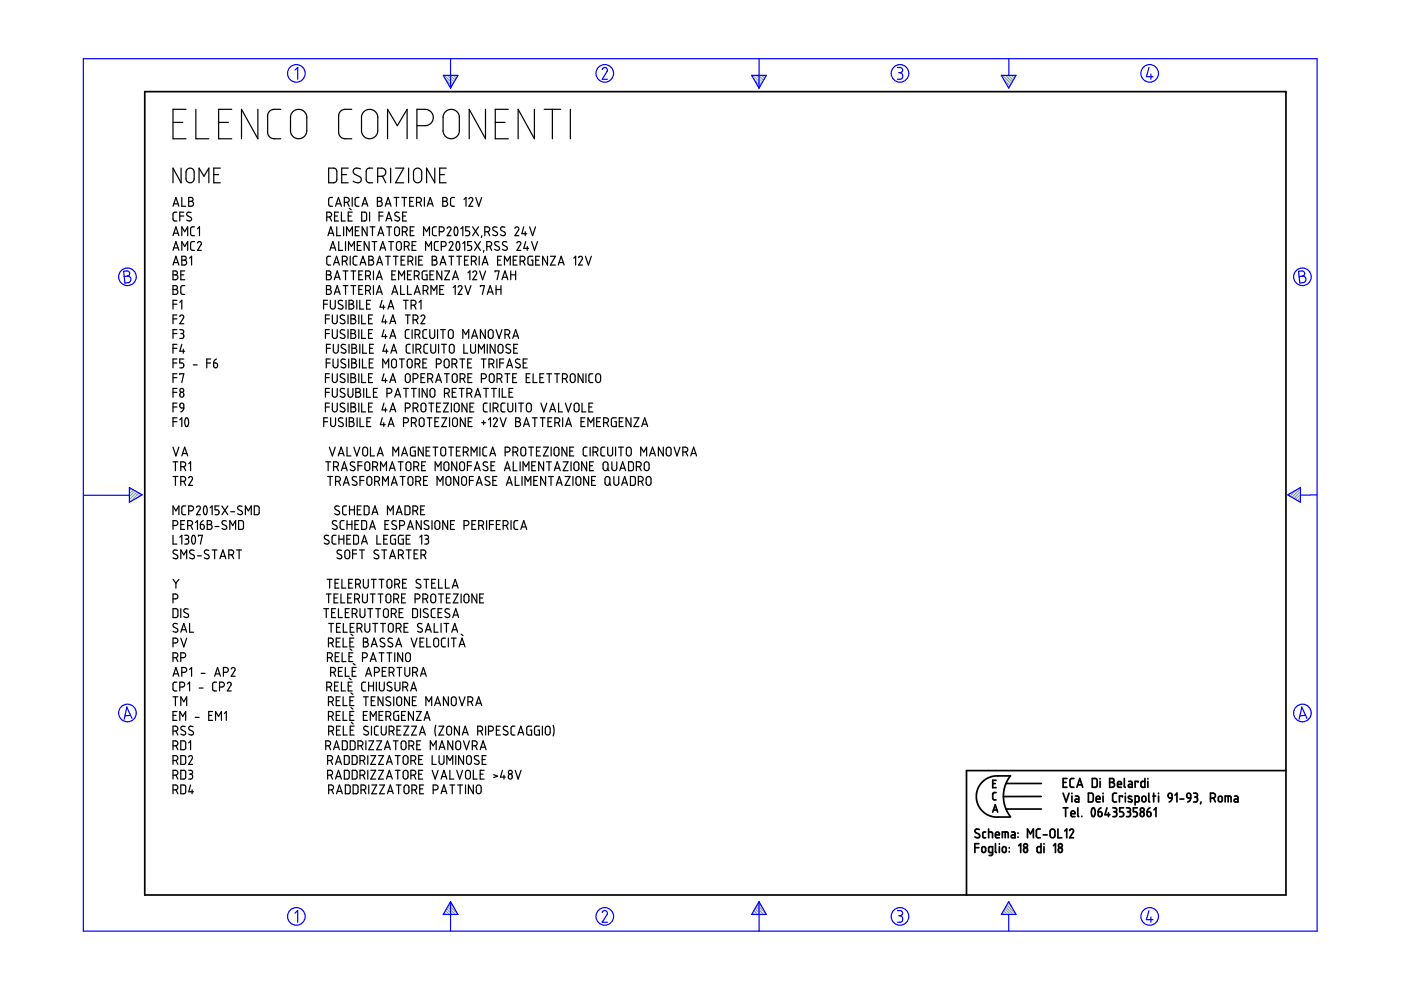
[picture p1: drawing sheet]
<svg xmlns="http://www.w3.org/2000/svg" width="297mm" height="210mm" viewBox="0 0 297 210" stroke-linecap="round" stroke-linejoin="round" font-family="sans-serif">
<g fill="none" stroke="#6c9" stroke-width=".25">
<path d="M94.2 16l1.8 1.8M94.5 16.8l1.3 1.4M94.8 16l1.5 1.4M95.3 18.3l.3 .3M95.5 16l1 1M96.1 16l.6 .6M96.7 16l.3 .2M159.6 16l1.8 1.8M159.9 16.8l1.3 1.4M160.3 16l1.4 1.4M160.7 18.3l.3 .3M160.9 16l1 1"/>
<path d="M161.5 16l.6 .6M162.1 16l.2 .2M212.6 16l1.8 1.8M212.8 16.8l1.3 1.4M213.2 16l1.4 1.4M213.7 18.3l.2 .3M213.8 16l1 1M214.4 16l.7 .6M215.1 16l.2 .2M27.5 103.4h-.1M27.9 103.6l-.5 .4M28.3 103.8l-.9 .9"/>
<path d="M28.7 104.1l-1.3 1.2M29 104.3l-1.6 1.6M29.4 104.5l-1.8 1.9M29.8 104.8l-.8 .8M273.4 104.7l-.3 .3M274.9 103.9l-1.4 1.3M275.7 103.6l-1.8 1.9M275.7 106.1l-.2 .3M275.7 105.5l-.6 .6M275.7 104.9l-1 1M275.7 104.2l-1.4 1.5M94 193.8v.1"/>
<path d="M94.2 193.5l.4 .4M94.4 193.1l.9 .8M94.7 192.7l1.2 1.2M94.9 192.3l1.6 1.6M95.1 191.9l1.9 1.9M95.4 191.5l.8 .8M159.4 193.8v.1M159.6 193.5l.4 .4M159.9 193.1l.8 .8M160.1 192.7l1.2 1.2M160.3 192.3l1.6 1.6M160.5 191.9l1.9 1.9"/>
<path d="M160.8 191.5l.8 .8M212.3 193.8v.1M212.6 193.5l.4 .4M212.8 193.1l.8 .8M213 192.7l1.2 1.2M213.2 192.3l1.6 1.6M213.5 191.9l1.8 1.9M213.7 191.5l.8 .8"/>
</g>
<g fill="none" stroke="#00f" stroke-width=".25">
<path d="M17.7 12.4h261.6v185h-261.6zM62.5 14.9l.6-.6v2.5M94 16h3.1l-1.6 2.7zM95.5 12.4v6.3M127.7 14.7l.5-.4 .5 .3v.5l-1 1.7h1.1M159.4 16h3.1l-1.6 2.7zM160.9 12.4v6.3M190.3 14.3h.7l.3 .3v.6l-.5 .2M190.5 15.4h.3M190.8 15.4l.5 .3v.7l-.3 .4h-.7M212.3 16h3.1l-1.5 2.7zM213.9 12.5v3.5"/>
<path d="M243.6 14.3l-.5 2h1.4M244 15.7v1.1M26.2 57.5l.9-.1 .3 .3 .1 .5-.5 .3 .5 .2 .3 .4-.1 .3-.3 .5-.9 .1zM27 58.5l-.7 .1M275.3 57.5l.9-.1 .3 .3 .1 .5-.5 .3 .5 .2 .3 .4-.1 .4-.2 .3-1 .2zM276.1 58.5l-.7 .1M17.8 105h9.6M27.4 103.4l2.7 1.5-2.7 1.6zM273 104.9l2.7-1.5v3.1zM279.3 104.9l-3.6 .1M27.7 151.7l-1.2 .1M28 152.3l-1.1-2.4-.6 2.6"/>
<path d="M276.8 151.7l-1.2 .1M277.1 152.3l-1.1-2.4-.6 2.6M62.5 193.6l.6-.5v2.4M95.5 191.2v6.2M95.5 191.2l1.6 2.7h-3.1zM127.7 193.5l.1-.3 .5-.1 .5 .4-.1 .4-1 1.6h1.1M160.9 191.2v6.2M160.9 191.2l1.6 2.7h-3.1zM190.3 193.1h.6l.4 .2v.5l-.5 .4M190.5 194.2h.3M190.8 194.2l.5 .3v.7l-.4 .3h-.6M213.9 191.2l1.5 2.7h-3.1z"/>
<path d="M213.9 193.9v3.5M243.6 193.1l-.5 1.9h1.4M244 194.4v1.1"/>
<circle cx="62.8" cy="15.6" r="1.87"/>
<circle cx="128.2" cy="15.6" r="1.87"/>
<circle cx="190.8" cy="15.6" r="1.87"/>
<circle cx="243.8" cy="15.6" r="1.87"/>
<circle cx="27" cy="58.7" r="1.87"/>
<circle cx="276.1" cy="58.7" r="1.87"/>
<circle cx="27" cy="151.2" r="1.87"/>
<circle cx="276.1" cy="151.2" r="1.87"/>
<circle cx="62.8" cy="194.3" r="1.87"/>
<circle cx="128.2" cy="194.3" r="1.87"/>
<circle cx="190.8" cy="194.3" r="1.87"/>
<circle cx="243.8" cy="194.3" r="1.87"/>
</g>
<g fill="none" stroke="#000" stroke-width=".36">
<path d="M30.7 19.4h241.9v170.4h-241.9zM206.7 179.7h.8M207.5 178.9h-.8v1.9M207.6 175.9l-.6-.1-.3 .4 .1 .3 .8 .4 .1 .5-.2 .2-.8-.2M208.2 179.7l.5-.2 .3 .3v.6l-.3 .3-.5-.1zM209 176.4h-.4l-.2 .2v.9l.2 .1h.4M209.6 176.4l.8 .1v1.1M209.6 175.8v1.8M210.5 166.1h.5M210.5 172.2l.5-1.6 .5 1.6M210.6 171.7h.8M211.1 177h.8l-.1-.5-.2-.1-.4 .1-.1 .9 .2 .2h.6"/>
<path d="M211.1 178.9v1.7l.2 .2M211.2 168h-.4l-.3 .3v1.1l.7 .2M211.2 165.4h-.7v1.6h.7M211.9 178.9v.1M211.9 179.5v1.3M212.5 177.6v-1.2h1.1l.2 1.2M212.6 179.7l.4-.2 .3 .3v.6l-.3 .3-.4-.1zM213.1 176.4v1.2M213.3 166.1h7.5M213.3 171.5h7.5M214 179.7v.1M214.2 164.5h-3.5l-.9 .3-.9 .5-.7 .6-.7 .9-.4 1-.1 1.1 .1 1.1 .4 .9 .7 1 .8 .6 .8 .5 .9 .2h3.5"/>
<path d="M214.2 164.5l-1 1.7-.5 2.2 .1 1.3 .3 1.3 1.1 2.1M214.5 176.4h.5l.2 .2v1h-.5a.31 .31 0 0 1-.3-.3 .31 .31 0 0 1 .3-.3h.5M215.8 176.6v.1M215.8 177.4v.1M216 179.3l.4-.4v1.9M217.1 179.8l.5-.1 .2 .2-.1 .7-.3 .2-.3-.2-.1-.5zM217.8 177.6v-1.8l.7 1 .6-1v1.8M220.6 175.8h-.6l-.3 .3 .1 1.3 .2 .2h.6M220.7 178.9v1.9l-.7-.1-.1-1 .2-.2h.6M220.8 168.9h-8.1M221.2 177h.8M221.3 178.9v.1"/>
<path d="M221.3 179.5v1.3M222.7 176l.5-.2 .4 .3 .1 1.1-.3 .4h-.4l-.3-.3zM223.4 179.3l.4-.4v1.9M224.3 175.8v1.8h.8M224.5 179.8l.4-.1 .2 .2 .1 .5-.1 .2-.3 .2-.3-.2-.1-.5zM225.4 165.9h.6M225.4 168.2l.6 1.8 .7-1.8M225.4 171.3h1M225.7 176.2l.5-.4v1.8M225.9 171.3v1.8M226.2 165.1h-.8v1.8h.8M226.8 176.1l.3-.3 .5 .2v.4l-.8 1.2h.8"/>
<path d="M227.1 172.5h.8l-.1-.5-.4-.1-.3 .2v.8l.2 .2h.6M227.3 168.2v.1M227.3 168.8v1.2M227.7 165.1h-.6l-.2 .3v1.4l.3 .1h.5M228 168.8h.5l.2 .2v1h-.5a.31 .31 0 0 1-.3-.3 .31 .31 0 0 1 .3-.3h.5M228.3 166.9l.6-1.8 .7 1.8M228.5 166.4h.9M228.5 171.3v1.7l.2 .1M229.4 173.1h.1M230.8 168.2h.7l.3 .3v1.2l-.3 .3h-.7zM231.6 165.1h.7l.3 .2v1.3l-.2 .3h-.8zM231.6 171.4a.53 .53 0 0 1 .5 .2 .53 .53 0 0 1 .1 .5l-.1 .7a.34 .34 0 0 1-.4 .3 .34 .34 0 0 1-.3-.4v-.6z"/>
<path d="M232.4 169.4h.8v-.3l-.2-.3-.5 .1-.1 .9 .2 .2h.6M232.8 172.1h.6l.2 .2 .1 .5-.2 .3h-.3l-.3-.1zM233.2 165.1v.1M233.2 165.7v1.2M233.4 171.3l-.4 .3-.2 .5M233.9 168.2v.1M233.9 168.8v1.2M234.7 171.3l-.4 1.4h1M235 172.3v.8M235.3 165.1h.6l.3 .3-.1 .4-.3 .1 .4 .1 .1 .3-.1 .4-.3 .2h-.6zM235.3 165.9h.5M235.9 171.3h.7l.1 .2 .1 .3-.4 .3"/>
<path d="M236.2 172.1h.2M236.4 172.1l.3 .2 .1 .5-.3 .3h-.6M236.7 168.2h-.5l-.3 .3v1.3l.3 .2h.5M236.9 166.3h.9l-.2-.5-.3-.1-.3 .1-.1 .9 .2 .2h.7M238 169v-.2h-.7v1.2M238.2 171.3h-.8v.8h.6l.2 .4-.1 .6h-.7M238.4 165.1v1.7l.2 .1M238.6 168.2v.1M238.6 168.8v1.2M238.8 171.3h.5l.3 .2v.4l-.3 .2M239.1 172.1h.2M239.3 172.1l.4 .3-.1 .5-.2 .2h-.6"/>
<path d="M239.3 165.7h.5l.3 .2v1h-.6a.31 .31 0 0 1-.3-.3 .31 .31 0 0 1 .3-.3h.6M239.9 168.9l-.2-.1a.29 .29 0 0 0-.4 .1 .29 .29 0 0 0 .1 .4l.5 .2a.33 .33 0 0 1 0 .5 .33 .33 0 0 1-.5 0l-.2-.1M240.7 170l.7-.1 .1-.9-.2-.2h-.6v1.9M241.1 171.3h-.8v.8h.6l.2 .3-.1 .7h-.7M241.3 165.9v-.2h-.6v1.2M241.9 172.3l.2-.2 .4 .2 .1 .5-.1 .2-.4 .1-.2-.1zM242.2 169l.2-.2 .4 .1 .2 .8-.2 .2-.4 .1-.3-.2zM242.7 165.1v1.8h-.6l-.2-.2 .1-.9 .2-.1h.5M243.2 172.1l.7 .2v.7l-.4 .1-.2-.1zM243.4 165.1v.1M243.4 165.7v1.2M243.6 168.2v1.6l.2 .2"/>
<path d="M243.8 171.3l-.4 .3-.2 .5M244.4 168.8h.6M244.6 168.2v1.8M244.7 171.7l.4-.4v1.8M245.6 168.2v.1M245.6 168.8v1.2M247.7 168.4l.3-.2 .4 .1 .1 .9-.7-.1zM248.5 169.2l-.2 .5-.4 .3M249.1 168.6l.4-.4v1.8M250.2 169.4h.8M251.7 168.3l.3-.1 .3 .1 .2 .9h-.6l-.2-.2zM252.5 169.2l-.2 .5-.5 .3"/>
<path d="M253.1 168.2l.7 .1 .1 .4-.4 .3M253.3 169h.2M253.5 169l.4 .2v.5l-.2 .3h-.6M254.6 170l-.1 .5M256.6 169.2l.9-.1 .2-.3-.1-.4-.4-.2h-.6v1.8M257.3 169.2l.4 .8M258.4 169l.2-.2 .4 .1 .1 .8-.1 .2-.4 .1-.3-.2zM259.8 170v-1.2l1.1 .1 .1 1.1M260.4 168.8v1.2M261.7 168.8h.6l.2 .3v.9h-.6a.31 .31 0 0 1-.3-.3 .31 .31 0 0 1 .3-.3h.6M272.6 163.4h-67.7v26.4M210.4 180.8h-.5l-.3-.2v-.9l.2-.2h.6v1.6l-.2 .3h-.5"/>
<path d="M214 180.6v.1"/>
<circle cx="217.4" cy="179.3" r=".42"/>
<circle cx="224.8" cy="179.3" r=".42"/>
<circle cx="242.2" cy="171.7" r=".42"/>
</g>
<g fill="none" stroke="#000" stroke-width=".25">
<path d="M36.7 26h2.1M38.4 35.6v3.2l-1.7-3.2v3.2M39.4 23.2h-2.7v6.2h2.7M39.7 35.9l.7-.3 .6 .3 .1 .3 .1 1.8-.3 .5-.3 .2h-.6l-.5-.4-.1-1.8zM41.5 23.2v6.2h2.8M42.2 38.8v-3.2l1 1.8 1.1-1.8v3.2M45.3 37h1.1M46.4 26h2M46.7 35.6h-1.4v3.2h1.4M49.1 23.2h-2.7v6.2h2.7M54.7 23.2v6.2l-3.5-6.2v6.2M59.5 23.2l-1.9 .1-.6 .4-.3 .7v3.8l.2 .6 .9 .6h1.7"/>
<path d="M62 23.8l.8-.5 1-.1 .9 .6 .3 .7v3.5l-.4 .8-.7 .5-.7 .1-.7-.2-.4-.3-.4-.7-.1-3.5zM69.7 35.6h1.1l.6 .5v2.2l-.5 .4-1.2 .1zM72.5 37h1M73.8 35.6h-1.3v3.2h1.3M74.6 23.2l-2 .1-.5 .4-.3 .7v3.8l.2 .5 .3 .4 .5 .3h1.8M76.4 35.8l-1-.1-.4 .2-.1 .5 .2 .5 1.4 .7 .1 .4-.1 .5-.4 .2-.4 .1-.8-.4M77 23.8l.8-.5 .8-.1 .8 .3 .6 .8 .1 3.8-.4 .7-.8 .5-.6 .1-.6-.1-.7-.5-.3-.5-.1-3.6zM79 35.6l-.9 .1-.3 .2-.2 .4 .1 2.1 .5 .4h.8M80.1 37.4h1l.5-.3 .2-.8-.3-.5-.4-.2h-1v3.2M81.1 37.4l.7 1.4M82.2 29.4v-6.2l2 3.4 2.1-3.4v6.2M82.8 35.6v3.2"/>
<path d="M83.9 35.6h1.7l-1.7 3.2h1.7M86.6 35.6v3.2M87.8 36l.4-.3 .5-.1 .4 .2 .3 .4v1.9l-.6 .6h-.6l-.5-.5v-1.8zM88.4 26.6h2l1.1-.6 .3-.5 .1-.7-.2-.7-.5-.5-.8-.4h-2v6.2M92.2 35.6v3.2l-1.8-3.2v3.2M93.2 37h1.1M94.4 23.8l.8-.6h.9l.8 .5 .4 .7 .1 3.6-.4 .8-.7 .5-.7 .1-.6-.1-.7-.5-.3-.5-.1-3.6zM94.6 35.6h-1.4v3.2h1.4M102.9 23.2v6.2l-3.4-6.2v6.2M105 26h2.1M107.8 23.2h-2.8v6.2h2.8M113.3 23.2v6.2l-3.4-6.2v6.2"/>
<path d="M115.4 23.2h3.5M117.1 23.2v6.2M120.9 23.2v6.2M36.7 57.4l.7 .1 .2 .2-.1 .4-.3 .2h.3l.2 .3v.4l-.3 .3h-.7zM36.7 43.7l.6-1.8 .6 1.8M36.7 50l.6-1.9 .6 1.9M36.7 53.1l.6-1.9 .6 1.9M36.7 56.2l.6-1.9 .6 1.9M36.7 58.3h.5M36.9 43.2h.8M36.9 49.4h.8M36.9 52.6h.8"/>
<path d="M36.9 55.7h.8M37.5 45h-.5l-.3 .3v1.3l.2 .2 .6 .1M38.1 45.8h.9M38.3 58.3h.7M38.5 54.3h.7l.3 .3-.1 .4-.3 .2h.3l.2 .4-.1 .4-.3 .2h-.7zM38.5 41.9v1.8h.9M38.5 50v-1.9l.7 1 .6-1v1.9M38.5 53.1v-1.9l.7 1.1 .6-1.1v1.9M38.5 55.2h.6M39 45h-.9v1.9M39.2 57.4h-.9v1.9h.9M40 41.9h.6l.3 .2v.4l-.4 .2 .5 .4v.4l-.2 .2h-.8z"/>
<path d="M40 42.7h.5M40.2 54.7l.4-.4v1.9M40.5 45.1l-.6-.1-.3 .5 .1 .2 .9 .5v.4l-.4 .3-.6-.2M41.2 48.1h-.5l-.3 .4 .1 1.3 .1 .1 .6 .1M41.2 51.2h-.5l-.3 .4 .1 1.3 .2 .2h.5M41.9 51.5l.3-.3 .4 .2 .1 .4-.8 1.3h.8M41.9 48.5l.4-.4v1.9M69.2 57.4l.7 .1 .2 .2-.1 .4-.3 .2 .3 .1 .3 .3-.1 .3-.3 .3h-.7zM69.2 58.3h.5M69.3 46l.9-.1 .1-.4-.1-.3-.4-.2h-.5v1.9M69.5 50l.6-1.9 .7 1.9M69.7 49.4h.9"/>
<path d="M69.9 46l.4 .9M69.9 53.1l.7-1.9 .6 1.9M70.1 54.3l-.6 .1-.2 .2v1.4l.8 .2M70.1 52.6h.9M70.5 41.9h-.5l-.3 .3v1.3l.3 .2h.5M70.7 56.2l.7-1.9 .6 1.9M70.9 55.7h.9M70.9 59.3l.6-1.9 .6 1.9M70.9 45.8h.6M71.1 58.8h.8M71.1 43.7l.7-1.8 .6 1.8M71.3 43.2h.9"/>
<path d="M71.4 48.1v1.9h.8M71.8 45h-.9v1.9h.9M71.8 51.2v1.9h.8M72.4 45v1.9h.8M72.6 55.4l.8-.1 .2-.3-.1-.5-.3-.2h-.6v1.9M72.7 57.4h1.1M72.9 48.1v1.9M73 42.9h.6l.3-.2 .1-.4-.1-.3-.9-.1v1.8M73.2 55.4l.4 .8M73.3 51.2v1.9M73.3 57.4v1.9M73.5 50v-1.9l.6 1 .6-1v1.9"/>
<path d="M73.6 42.9l.4 .8M73.8 45.8h.7M73.9 53.1v-1.9l.6 1.1 .6-1.1v1.9M74 44.2l.5 .3M74.3 54.3v1.9M74.4 57.4h1M74.7 41.9v1.8M74.7 45h-.9v1.9h.9M74.9 57.4v1.9M75.3 48.9h.7M75.7 54.3l-.6 .1-.2 .3 .1 1.3 .7 .2M75.8 52h.6"/>
<path d="M76.1 58.3h.6M76.1 41.9h-.5l-.3 .3v1.3l.3 .2h.5M76.2 48.1h-.9v1.9h.9M76.3 56.2l.6-1.9 .7 1.9M76.5 55.7h.9M76.6 51.2h-.8v1.9h.8M76.7 45h.7l.3 .2v1.3l-.3 .3-.7 .1zM76.8 43.7l.6-1.8 .6 1.8M76.9 57.4h-.8v1.9h.8M76.9 43.2h.9M77.5 58.5h.6l.3-.2 .1-.5-.1-.2-.9-.2v1.9M77.8 48.1v1.9l-1-1.9v1.9"/>
<path d="M78.1 58.5l.4 .8M78.2 54.3h.6l.3 .3-.1 .4-.3 .2h.3l.2 .4v.3l-.3 .3h-.7zM78.2 55.2h.5M78.3 51.2v1.9l-1.1-1.9v1.9M78.4 45v1.9M78.5 48.1h1M78.9 51.2h1M79 48.1v1.9M79.2 57.4v1.9M79.4 51.2v1.9M79.8 59.3l.6-1.9 .6 1.9M79.9 56.2l.6-1.9 .6 1.9"/>
<path d="M80 58.8h.9M80 41.9h.7l.2 .3v.3l-.4 .2 .4 .1 .1 .3v.4l-.3 .2h-.7zM80 42.7h.5M80 55.7h.9M80.1 50l.6-1.9 .7 1.9M80.3 49.4h.9M80.4 45.8h.8M80.5 53.1l.7-1.9 .6 1.9M80.7 52.6h.9M81.2 45h-.8v1.9M81.7 43.7l.6-1.8 .6 1.8M81.7 54.3h1.1"/>
<path d="M81.8 46.9l.6-1.9 .7 1.9M81.9 43.2h.8M82 48.1h1M82 46.3h.9M82.3 54.3v1.9M82.4 51.2h1M82.5 48.1v1.9M82.9 51.2v1.9M83.1 58.3h.6M83.4 54.3h1M83.5 41.9h1.1M83.8 48.3l.4-.2 .4 .3 .1 1.1-.4 .5-.4-.1-.2-.3z"/>
<path d="M83.9 54.3v1.9M83.9 57.4h-.8v1.9h.8M84.1 41.9v1.8M84.2 51.4l.5-.2 .4 .4v1.1l-.4 .4-.3-.1-.3-.2v-1.1zM84.5 59.3v-1.9l.7 1.1 .6-1.1v1.9M84.6 45.1l-.6-.1-.3 .5 .1 .2 .8 .4 .1 .5-.4 .3-.6-.2M85 55.2h.7M85.2 41.9h1M85.3 49.1l.9-.1 .1-.5-.1-.3-.9-.1v1.9M85.4 45.8h.6M85.7 52.3l.7-.1 .3-.2 .1-.3-.2-.4-.9-.1v1.9M85.7 41.9v1.8"/>
<path d="M85.9 54.3h-.9v1.9h.9M85.9 49.1l.4 .9M86.2 45h-.8v1.9h.8M86.3 52.2l.5 .9M86.4 58.3h.6M86.5 55.4l.9-.2 .1-.4-.1-.4-.9-.1v1.9M86.9 42.7h.6M87 48.9h.6M87.1 55.4l.4 .8M87.2 57.4h-.8v1.9h.8M87.4 52h.6M87.7 41.9h-.8v1.8h.8"/>
<path d="M87.8 48.1h-.8v1.9h.8M87.8 58.5h.6l.4-.2 .1-.5-.2-.2-.9-.2v1.9M88.2 54.3v1.9M88.2 51.2h-.8v1.9h.8M88.3 42.9l.9-.1 .1-.3v-.4l-.4-.2h-.6v1.8M88.5 58.5l.4 .8M88.8 55.2h.6M88.9 42.9l.4 .8M89.6 54.3h-.8v1.9h.8M89.8 50v-1.9l.6 1 .7-1v1.9M90 41.9v1.8M90.2 53.1v-1.9l.7 1.1 .6-1.1v1.9"/>
<path d="M90.6 57.4h-.8l-.3 .4v1.2l.2 .2 .9 .1v-1h-.4M90.6 43.7l.6-1.8 .6 1.8M90.8 43.2h.9M91.2 58.3h.6M91.6 54.3h.7l.3 .3-.1 .4-.3 .2h.3l.2 .4-.1 .3-.3 .3h-.7zM91.6 55.2h.6M92 57.4h-.8v1.9h.8M92.5 48.1h-.5l-.3 .3v1.4l.2 .1 .6 .1M92.9 51.2h-.5l-.3 .4 .1 1.3 .2 .2h.5M93.1 49.1l.9-.1 .2-.3-.1-.4-.3-.2h-.7v1.9M93.3 56.2l.6-1.9 .7 1.9M93.5 55.7h.9"/>
<path d="M93.6 52.3l.6-.1 .3-.2 .1-.3-.2-.4-.8-.1v1.9M93.7 57.4v1.9l-1.1-1.9v1.9M93.9 41.9h.6l.3 .2-.1 .4-.3 .2 .3 .1 .2 .3-.3 .6h-.7zM93.9 42.7h.5M94.3 57.4h1l-1 1.9h1M94.8 48.4l.4-.3 .4 .2v.3l-.8 1.4h.8M95.2 54.3h1M95.2 51.5l.2-.2 .3-.1 .4 .4-.9 1.5h.9M95.7 54.3v1.9M95.9 59.3l.7-1.9 .6 1.9M96.1 58.8h.9M96.4 41.9h-.6l-.3 .3 .1 1.3 .2 .2h.6"/>
<path d="M96.5 48.2a.56 .56 0 0 1 .6 .8l-.1 .6a.36 .36 0 0 1-.4 .3 .36 .36 0 0 1-.3-.5v-.6zM96.8 54.3h1.1M96.9 51.3a.57 .57 0 0 1 .6 .8l-.1 .7a.34 .34 0 0 1-.4 .3 .34 .34 0 0 1-.3-.5v-.6zM97.3 54.3v1.9M97.7 48.5l.4-.4v1.9M98.1 51.6l.4-.4v1.9M98.4 42.3l.4-.4v1.8M98.5 55.2h.6M99.2 57.8l.4-.4v1.9M99.3 54.3h-.8v1.9h.8M99.4 42.2l.4-.3 .4 .2v.4l-.8 1.2h.8M99.6 48.1h-.9v.8h.6l.3 .3-.2 .7-.7 .1"/>
<path d="M99.9 55.4l.9-.2 .2-.4-.2-.4-.9-.1v1.9M100 51.2h-.8v.8h.5l.3 .4-.1 .6-.7 .1M100.2 48.1l1.3 1.9M100.2 57.7l.3-.2 .3-.1 .3 .5-.9 1.4h.9M100.6 55.4l.4 .8M100.6 51.2l1.3 1.9M100.9 41.9l.6 1.8 .6-1.8M101.5 48.1l-1.3 1.9M101.6 54.3v1.9M101.7 57.4l.6 1.9 .7-1.9M101.9 51.2l-1.3 1.9M102.2 50l-.1 .4"/>
<path d="M102.2 56.2l.6-1.9 .7 1.9M102.4 55.7h.9M102.6 53.1l-.1 .4M102.8 49.1l.9-.1 .1-.4-.1-.3-.2-.2h-.7v1.9M103.2 52.3l.9-.1 .1-.4v-.3l-.4-.3h-.6v1.9M103.4 49.1l.4 .9M103.8 52.2l.4 .9M105 57.7v-.3h.8l-.4 1.9M105.4 48.2l-.6-.1-.3 .5 .1 .2 .8 .5 .1 .4-.4 .3-.6-.2M105.5 55.2h.6M105.8 51.3l-.6-.1-.3 .2v.3l.9 .7 .1 .5-.4 .2-.6-.2M106.3 54.3h-.8v1.9h.8"/>
<path d="M106.4 59.3l.7-1.9 .6 1.9M106.6 58.8h.9M107 56.2v-1.9l.6 1.1 .6-1.1v1.9M107.1 48.2l-.7-.1-.3 .4 .2 .3 .7 .5 .1 .4-.3 .3-.7-.2M107.5 51.3l-.7-.1-.3 .5 .2 .2 .8 .5v.5l-.3 .2-.7-.2M108.3 58.3h1M108.3 57.4v1.9M108.8 55.2h.6M109.2 48.4l.4-.3 .4 .2v.4l-.8 1.3h.8M109.3 57.4v1.9M109.6 51.5l.3-.3 .5 .2v.4l-.8 1.3h.8M109.6 54.3h-.8v1.9h.8"/>
<path d="M110.3 55.4l.9-.2 .1-.4-.2-.4-.8-.1v1.9M110.9 55.4l.4 .8M111 48.1l-.4 1.5h1.1M111.4 49.1v.9M111.5 51.2l-.5 1.5h1.1M111.8 52.3v.8M112.3 48.1l.6 1.9 .6-1.9M112.7 51.2l.6 1.9 .7-1.9M113 54.3l-.8 .1-.2 .2-.1 1.3 .3 .3h.8v-1h-.4M113.6 55.2h.6M114.4 54.3h-.8v1.9h.8M116.1 54.3v1.9l-1.1-1.9v1.9"/>
<path d="M116.7 54.3h1.1l-1.1 1.9h1.1M118.4 56.2l.6-1.9 .6 1.9M118.5 55.7h.9M121.6 54.7l.4-.4v1.9M122.7 54.6l.2-.2 .3-.1 .3 .4-.8 1.5h.8M124.1 54.3l.7 1.9 .6-1.9M36.7 60.6h.7l.2 .2-.1 .5-.3 .1h.3l.2 .3v.5l-.3 .2h-.7zM36.7 61.4h.5M36.7 64.5h.8M36.7 67.6h.8M36.7 70.7h.8M36.7 73.9h.8"/>
<path d="M36.7 77h.8M37.5 63.7h-.8v1.8M37.5 66.8h-.8v1.8M37.5 69.9h-.8v1.9M37.5 73h-.8v1.9M37.5 76.1h-.8v1.9M37.5 79.2h-.8v1.9M38.1 67.1l.1-.2 .4-.1 .4 .4-.9 1.4h.9M38.1 69.9h.5l.3 .2v.5l-.4 .1M38.1 64.1l.4-.4v1.8M38.1 79.4v-.2h.9l-.5 1.9M38.3 70.7h.2"/>
<path d="M38.5 70.7l.4 .3v.5l-.2 .3h-.6M38.5 73l-.4 1.5h1.1M38.9 74v.9M39 76.1h-.9v.9h.6l.3 .4-.2 .5-.7 .1M39.2 60.6h-.6l-.3 .3 .1 1.4 .3 .1h.5M41 77.4h.8M43.8 77h.9M44.7 76.1h-.9v1.9M45.3 77l.7 .1 .1 .6-.2 .2-.3 .1-.3-.2zM45.9 76.1l-.4 .3-.2 .6M68.6 64.5h.8M69 67.6h.8"/>
<path d="M69 70.7h.8M69.2 77h.8M69.2 60.6h.7l.2 .3-.1 .4-.3 .1h.3l.3 .4-.1 .4-.3 .2h-.7zM69.2 61.4h.5M69.2 73.9h.8M69.4 63.7h-.8v1.8M69.8 66.8h-.8v1.8M69.8 69.9h-.8v1.9M69.8 79.2h-.8v1.9M70 76.1h-.8v1.9M70 63.7v1.4l.1 .2 .4 .2h.3l.3-.3v-1.5M70 73h-.8v1.9"/>
<path d="M70.5 66.8v1.4l.4 .4h.3l.3-.3v-1.5M70.5 69.9v1.4l.3 .5 .4-.1 .3-.2v-1.6M70.5 79.2v1.6l.4 .3 .6-.3v-1.6M70.6 76.1v1.4l.1 .3 .4 .2 .5-.3v-1.6M70.7 73v1.5l.1 .2 .4 .2 .5-.4v-1.5M70.9 62.4l.6-1.8 .6 1.8M71.1 61.9h.8M72.6 63.8l-.7-.1-.2 .5 1 .7v.5l-.5 .1-.5-.2M72.7 60.6h1.1M73.1 66.9l-.6-.1-.4 .4 .2 .3 .7 .4 .1 .6-.3 .1-.7-.1M73.1 70l-.7-.1-.3 .4 .2 .3 .7 .5 .1 .5-.2 .2-.8-.2M73.1 79.3l-.7-.1-.3 .5 .2 .3 .7 .4 .1 .5-.3 .2-.7-.2"/>
<path d="M73.2 76.2l-.6-.1-.3 .5 .9 .7 .1 .5-.4 .2-.6-.2M73.3 73.1l-.7-.1-.3 .5 .2 .2 .8 .5v.4l-.3 .3-.7-.2M73.3 60.6v1.8M73.4 63.7v1.8M73.8 66.8v1.8M73.8 69.9v1.9M73.8 79.2v1.9M73.9 76.1v1.9M74 63.7h.7l.2 .3-.1 .3-.3 .2 .3 .1 .2 .4v.3l-.4 .2h-.6zM74 64.5h.5M74 73v1.9M74.4 66.8h.7l.2 .3-.1 .4-.3 .1 .4 .2 .1 .2v.4l-.3 .2h-.7z"/>
<path d="M74.4 69.9h.6l.3 .3-.1 .4-.3 .1 .4 .2 .1 .2v.4l-.3 .3h-.7zM74.4 79.2h.6l.3 .3-.1 .4-.3 .2 .3 .1 .2 .3v.3l-.3 .3h-.7zM74.4 60.6h1M74.4 67.6h.5M74.4 70.7h.5M74.6 76.1h.6l.3 .2v.4l-.4 .3 .3 .1 .2 .2-.1 .4-.2 .3h-.7zM74.6 77h.5M74.6 73h.6l.3 .3v.4l-.4 .2h.3l.2 .4v.4l-.3 .1-.7 .1zM74.6 73.9h.5M74.9 60.6v1.8M75.6 63.7v1.8M76.1 66.8v1.8"/>
<path d="M76.1 69.9v1.9M76.1 79.2v1.9M76.1 61.4h.6M76.2 76.1v1.9M76.3 63.7v1.8h.8M76.3 73v1.9M76.7 66.8v1.8h.8M76.7 69.9v1.9h.8M76.7 79.2v1.9h.8M76.9 76.1v1.9h.8M76.9 60.6h-.8v1.8h.8M76.9 73v1.9h.8"/>
<path d="M77.5 61.6h.6l.3-.2 .1-.4-.2-.4h-.8v1.8M77.7 64.5h.7M78.1 61.6l.4 .8M78.1 67.6h.7M78.1 70.7h.7M78.3 77h.6M78.4 73.9h.6M78.5 63.7h-.8v1.8h.8M79 66.8h-.9v1.8h.9M79 69.9h-.9v1.9h.9M79 79.2h-.9v1.9h.9M79.1 76.1h-.8v1.9h.8"/>
<path d="M79.2 73h-.8v1.9h.8M79.2 60.6v1.8M79.8 62.4l.6-1.8 .6 1.8M80 61.9h.9M81 63.7l-.4 1.4h1M81.2 78v-1.9l.6 1.1 .6-1.1v1.9M81.3 64.7v.8M81.4 66.8l-.4 1.4h1M81.4 69.9l-.4 1.5h1M81.4 79.2l-.4 1.5h1M81.6 73l-.4 1.5h1.1M81.7 67.8v.8"/>
<path d="M81.7 70.9v.9M81.9 74v.9M82.3 65.5l.6-1.8 .6 1.8M82.4 65h.9M82.7 68.6l.6-1.8 .6 1.8M82.7 71.8l.6-1.9 .6 1.9M82.8 68.1h.9M82.8 71.2h.9M82.9 74.9l.6-1.9 .6 1.9M83 74.4h.9M83.1 62.4l.6-1.8 .6 1.8M83.1 76.3l.6-.2 .4 .4v1.1l-.4 .4-.4-.1-.2-.2-.1-1.1z"/>
<path d="M83.2 61.9h.9M84.7 76.1h1M84.9 60.6v1.8h.9M85.2 76.1v1.9M85.5 63.7h1.1M85.9 66.8h1.1M86 79.4l.6-.2 .3 .3 .1 1.2-.5 .4-.4-.1-.2-.3zM86 63.7v1.8M86.4 60.6v1.8h.8M86.4 66.8v1.8M86.5 76.3l.5-.2 .4 .4v1.1l-.4 .4-.4-.1-.2-.2-.1-1.1zM86.8 69.9h-.6l-.3 .3 .1 1.3 .2 .3h.6"/>
<path d="M87 73h-.6l-.3 .4 .1 1.3 .2 .2h.6M87.2 64.7l.8-.1 .2-.3-.1-.5-.3-.1h-.6v1.8M87.4 69.9v1.9M87.6 67.8l.9-.1 .1-.3-.1-.5-.9-.1v1.8M87.6 73v1.9M87.8 64.7l.4 .8M87.8 62.4l.7-1.8 .6 1.8M88 70.9l.9-.1 .1-.3-.1-.4-.3-.2h-.6v1.9M88 77.2l.9-.2 .1-.3-.1-.4-.2-.2h-.7v1.9M88 61.9h.9M88.2 74l.9-.1 .2-.4-.1-.3-.3-.2h-.7v1.9M88.2 67.8l.4 .8"/>
<path d="M88.6 70.9l.4 .9M88.6 77.2l.4 .8M88.8 64.1l.5-.4v1.8M88.8 74l.5 .9M89.3 67.1a.4 .4 0 0 1 .3-.3 .4 .4 0 0 1 .4 .2l.1 .3-.8 1.3h.8M89.7 77h.6M89.7 61.6l.9-.1 .2-.4-.2-.4-.3-.1h-.6v1.8M90.1 79.2h-.8v1.9h.8M90.3 61.6l.5 .8M90.5 69.9h-.5l-.3 .4v1.2l.2 .2 .6 .1M90.5 76.1h-.8v1.9h.8M90.7 73h-.5l-.3 .4v1.3l.2 .1 .6 .1"/>
<path d="M91.1 69.9v1.4l.4 .5 .3-.1 .3-.3 .1-1.5M91.3 73v1.5l.2 .2 .3 .2 .6-.4v-1.5M91.4 62.4v-1.8l.6 1 .6-1v1.8M92.5 77.2l.9-.2 .2-.3-.2-.4-.9-.2v1.9M92.8 69.9v1.9M93 73v1.9M93.2 61.4h.7M93.4 69.9h1M93.6 73h1.1M93.9 69.9v1.9M94.1 60.6h-.9v1.8h.9M94.1 73v1.9"/>
<path d="M94.2 79.2h1.1M94.3 76.3l.5-.2 .4 .4v1.1l-.4 .4-.4-.1-.2-.2v-1.1zM94.7 79.2v1.9M95.2 70.1l.4-.2 .5 .4v1.1l-.3 .3-.4 .1-.3-.4v-1zM95.4 73.1l.5-.1 .4 .4v1l-.3 .4-.3 .1-.4-.4v-1.1zM95.8 77.2l.8-.1 .3-.4-.2-.4-.9-.2v1.9M96 79.4l.5-.2 .4 .4v1.1l-.3 .4h-.4l-.3-.3v-1.1zM96.1 61l.4-.4v1.8M96.5 77.2l.4 .8M97.1 60.9l.4-.3 .4 .1v.4l-.8 1.3h.9M97.5 76.1h1M98 76.1v1.9"/>
<path d="M98.1 71.8v-1.9l.6 1 .7-1v1.9M98.3 73v1.9h.9M98.6 60.6l.6 1.8 .6-1.8M99.2 77h.6M99.8 73v1.6l.5 .3 .5-.4v-1.5M100 76.1h-.8v1.9h.8M100 71.8l.6-1.9 .6 1.9M100.1 79.2h-.9v1.9h.9M100.2 71.2h.9M101.5 74.9v-1.9l.6 1 .6-1v1.9M101.9 60.8v-.2h.8l-.4 1.8M102 76.1h1.1"/>
<path d="M102.5 76.1v1.9M102.9 69.9v1.9l-1-1.9v1.9M103.3 62.4l.6-1.8 .7 1.8M103.3 73v1.9M103.5 61.9h.9M103.6 70.1l.5-.2 .4 .4 .1 1-.4 .4-.3 .1-.4-.4zM103.7 77.2l.9-.2 .1-.5-.1-.2-.9-.2v1.9M103.8 79.4l.6-.2 .3 .3 .1 1.2-.4 .4h-.4l-.2-.3zM104.3 77.2l.4 .8M105 73v1.9l-1.1-1.9v1.9M105.2 61.4h1M105.2 60.6v1.8"/>
<path d="M105.2 69.9l.6 1.9 .6-1.9M105.3 76.1v1.9M105.8 73.1l.5-.1 .3 .4v1l-.3 .4-.3 .1-.4-.4v-1.1zM106 77h.8M106.2 60.6v1.8M106.8 76.1h-.8v1.9M107.1 70.9l.8-.1 .2-.4-.1-.3-.4-.2h-.5v1.9M107.1 79.2h1M107.4 78l.6-1.9 .7 1.9M107.6 79.2v1.9M107.6 77.5h.9M107.7 70.9l.4 .9"/>
<path d="M108.2 73.1l-.7-.1-.2 .4 .1 .3 .8 .5 .1 .4-.4 .3-.6-.2M108.7 71.8l.6-1.9 .7 1.9M108.9 71.2h.9M108.9 73.9h.6M109.5 79.2h-.8v1.9h.8M109.7 73h-.8v1.9h.8M110.2 76.2l-.6-.1-.3 .5 .1 .3 .8 .4 .1 .5-.4 .2-.6-.2M110.9 77h.7M111.8 76.1h-.9v1.9h.9M112.4 79.2h-.8v1.9h.8M113 79.2v1.9h.9M115.3 79.2h-.8v1.9h.8"/>
<path d="M115.9 79.2h1.1M116.4 79.2v1.9M117.6 79.2h1M118.1 79.2v1.9M121 79.4l.6-.2 .3 .4v1.1l-.3 .4h-.4l-.3-.3v-1.1zM123.6 79.2v1.9l-1-1.9v1.9M124.2 79.2v1.9M125.7 79.2h-.6l-.2 .3v1.4l.3 .2h.5M126.4 79.4l.6-.2 .3 .4v1.1l-.3 .4h-.4l-.3-.3v-1.1zM36.7 80.1h.8M36.7 83.2h.8M36.7 86.3h.8"/>
<path d="M36.7 89.4h.8M36.7 94.8l.6 1.9 .6-1.9M36.7 97.9h1M37.2 97.9v1.9M37.5 82.4h-.8v1.8M37.5 85.5h-.8v1.8M37.5 88.6h-.8v1.8M38.1 89l.4-.4v1.8M38.2 85.6l.5-.1 .2 .1 .1 .9-.8-.1-.1-.5zM38.3 99l.9-.2 .2-.5-.2-.2-.9-.2v1.9M38.5 96.7l.7-1.9 .6 1.9M38.7 96.2h.9"/>
<path d="M38.9 99l.5 .8M39 86.5l-.3 .6-.4 .2M39.4 88.7a.5 .5 0 0 1 .5 .1 .5 .5 0 0 1 .1 .6l-.1 .8a.35 .35 0 0 1-.5 .2 .35 .35 0 0 1-.2-.5v-.7zM40 98.3l.4-.4v1.9M68.6 89.4h.9M69 80.1h.8M69 83.2h.8M69 86.3h.8M69.1 97.9h1M69.5 88.6h-.9v1.8M69.6 97.9v1.9M69.8 82.4h-.8v1.8"/>
<path d="M69.8 85.5h-.8v1.8M69.8 94.8l.7 1.9 .6-1.9M70.1 88.6v1.5l.4 .3h.4l.2-.3v-1.5M70.5 82.4v1.4l.4 .4 .6-.3v-1.5M70.5 85.5v1.4l.4 .4 .6-.3v-1.5M70.7 99l.9-.2 .2-.5-.2-.2-.9-.2v1.9M71.3 99l.5 .8M71.7 96.7l.6-1.9 .7 1.9M71.9 96.2h.9M72.4 99.8l.6-1.9 .6 1.9M72.6 99.3h.8M72.7 88.7l-.7-.1-.2 .5 .1 .2 .8 .5v.5l-.5 .1-.4-.2"/>
<path d="M73.1 82.5l-.7-.1-.3 .4 .2 .3 .8 .4v.5l-.5 .2-.5-.2M73.1 85.6l-.7-.1-.3 .4 .2 .3 .8 .5v.4l-.5 .2-.5-.2M73.4 88.6v1.8M73.6 94.8v1.9h.8M73.8 82.4v1.4l.4 .4 .4-.1 .2-.3v-1.4M73.8 85.5v1.8M74 88.6h.7l.3 .3-.1 .4-.3 .1 .3 .2 .2 .2-.1 .4-.3 .2h-.7zM74 89.4h.6M74.4 85.5h.7l.2 .3-.1 .4-.3 .1 .3 .1 .2 .3v.4l-.3 .2h-.7zM74.4 80.1h.5M74.4 86.3h.5M75 94.8l.6 1.9 .7-1.9"/>
<path d="M75.2 98l-.7-.1-.2 .5 .1 .3 .8 .4 .1 .4-.4 .3-.6-.2M75.4 82.4h.7l.3 .3-.1 .3-.3 .2 .3 .1 .2 .3-.1 .3-.3 .3h-.7zM75.4 83.2h.6M75.7 88.6v1.8M75.9 98.7h.9M76.1 85.5v1.8M76.3 88.6v1.8h.9M76.7 85.5v1.8h.8M76.8 97.9h-.9v1.9M77 95l.5-.2 .4 .4v1l-.3 .4-.3 .1-.4-.4v-1.1zM77.1 82.4v1.8M77.4 98.2l.5-.3 .5 .4v1.1l-.3 .4h-.4l-.3-.4z"/>
<path d="M77.7 82.4v1.8h.8M77.8 89.4h.6M78.1 80.1h.7M78.1 86.3h.7M78.5 94.8v1.9h.9M78.6 88.6h-.8v1.8h.8M79 85.5h-.9v1.8h.9M79 99l.9-.2 .2-.4-.1-.3-.4-.2h-.6v1.9M79.2 83.2h.6M79.7 99l.4 .8M80 82.4h-.8v1.8h.8M80 96.7l.6-1.9 .7 1.9"/>
<path d="M80.2 96.2h.9M80.7 99.8v-1.9l.6 1.1 .6-1.1v1.9M81 88.6l-.4 1.4h1.1M81.4 89.6v.8M81.4 85.5l-.4 1.4h1M81.7 80.3v.8M81.7 86.5v.8M82 83.4h.6l.4-.2 .1-.4-.2-.3-.9-.1v1.8M82.3 90.4l.6-1.8 .6 1.8M82.5 89.9h.9M82.5 99.8l.7-1.9 .6 1.9M82.7 81.1l.6-1.9 .6 1.9"/>
<path d="M82.7 87.3l.6-1.8 .6 1.8M82.7 99.3h.9M82.8 80.6h.9M82.8 86.8h.9M83.3 96.7v-1.9l.6 1 .6-1v1.9M83.7 84.2l.6-1.8 .6 1.8M83.9 83.7h.9M84.4 97.9h1.1M84.9 97.9v1.9M85.2 96.7l.6-1.9 .6 1.9M85.3 96.2h.9M85.6 89.6l.8-.1 .2-.3-.1-.4-.3-.2h-.6v1.8"/>
<path d="M85.6 82.4h1M85.9 86.5l.9-.1 .2-.4-.2-.4-.9-.1v1.8M86.1 82.4v1.8M86.3 98h.5l.3 .3v1l-.3 .5h-.3l-.4-.4v-1.1zM87.2 89.6h.6l.4-.2 .1-.4-.2-.3-.9-.1v1.8M87.2 82.4h1.1M87.6 80.3h.6l.3-.2 .1-.4-.2-.4-.8-.1v1.9M87.6 86.5h.6l.3-.2 .1-.4-.2-.3-.8-.1v1.8M87.7 99l.9-.2 .2-.2-.1-.5-.4-.2h-.6v1.9M87.7 82.4v1.8M87.8 89.6l.5 .8M88.1 94.8h-.8l-.3 .3v1.3l.2 .2 .9 .1v-1.1h-.4"/>
<path d="M88.2 86.5l.4 .8M88.4 99l.4 .8M88.9 82.4v1.8M89 88.7l.6-.1 .3 .4v1l-.4 .4h-.4l-.2-.3v-1zM89.3 80.1h.6M89.3 85.7l.6-.2 .4 .4v1.1l-.4 .3-.4-.1-.2-.3zM89.4 98.7h.6M89.7 94.8v1.9l-1-1.9v1.9M90.2 97.9h-.8v1.9h.8M90.3 95.6h.7M90.6 82.4v1.8l-1.1-1.8v1.8M90.6 88.6h1"/>
<path d="M90.7 80.3l.8-.1 .2-.3v-.4l-.4-.3h-.6v1.9M90.9 85.5h1M91.1 88.6v1.8M91.2 94.8h-.9v1.9h.9M91.3 82.5l.5-.1 .4 .3v1.1l-.4 .4h-.3l-.3-.3v-1.1zM91.3 80.3l.4 .8M91.4 85.5v1.8M91.8 94.8h1M92.2 89.4h.6M92.3 99.8v-1.9l.6 1.1 .6-1.1v1.9M92.3 94.8v1.9M92.4 81.1l.6-1.9 .6 1.9"/>
<path d="M92.5 80.6h.9M92.6 86.3h.6M93 88.6h-.8v1.8h.8M93.4 85.5h-.8v1.8h.8M93.6 95l.4-.2 .5 .4v1.1l-.3 .3-.4 .1-.3-.4v-1zM93.7 88.6h1l-1 1.8h1M94 85.5h1.1l-1.1 1.8h1.1M94.2 83.4h.6l.4-.2 .1-.4-.2-.4h-.9v1.8M94.3 98h.6l.2 .3 .1 1.1-.4 .4h-.3l-.4-.4v-1zM94.8 83.4l.5 .8M95.1 94.8h1.1M95.3 88.6v1.8"/>
<path d="M95.6 94.8v1.9M95.7 85.5v1.8M95.9 83.2h.6M96 88.8l.6-.2 .4 .4v1.1l-.4 .3h-.4l-.2-.3zM96.4 85.7l.5-.2 .4 .3v1.1l-.3 .4h-.4l-.3-.3zM96.7 82.4h-.8v1.8h.8M96.8 95.6h.6M96.8 97.9v1.9l-1-1.9v1.9M97.3 82.4h1.1M97.6 80.3h.5l.4-.2 .1-.4-.2-.3-.8-.2v1.9M97.6 94.8h-.8v1.9h.8M97.6 98h.6l.3 .3v1l-.3 .5h-.4l-.3-.4v-1.1z"/>
<path d="M97.9 82.4v1.8M98.2 80.3l.4 .8M98.2 95.8l.9-.1 .2-.3-.1-.4-.4-.2h-.6v1.9M98.6 88.6v1.8l-1-1.8v1.8M98.8 95.8l.5 .9M99 83.4l.8-.1 .3-.4-.2-.4-.3-.1h-.6v1.8M99 85.5v1.8l-1-1.8v1.8M99.1 98.7h.8M99.2 80.1h.6M99.3 89.4h.6M99.6 83.4l.5 .8M99.6 86.3h.6"/>
<path d="M99.9 96.7v-1.9l.6 1 .6-1v1.9M99.9 97.9h-.8v1.9M100.1 88.6h-.8v1.8h.8M100.5 85.5h-.9v1.8h.9M100.6 99.8l.6-1.9 .6 1.9M100.7 84.2l.6-1.8 .6 1.8M100.7 99.3h.9M100.8 83.7h.9M101.7 94.8v1.9M102.1 80.3l.8-.1 .2-.3-.1-.4-.3-.3h-.6v1.9M102.1 89.6h.9M102.5 89.2v.8"/>
<path d="M102.5 82.4h1.1M103.1 82.4v1.8M103.2 94.8h-.5l-.3 .3v1.3l.3 .3h.5M103.3 85.5h-.6l-.2 .3 .1 1.4 .7 .1M103.4 98l-.7-.1-.3 .5 .2 .3 .8 .4v.4l-.3 .3-.7-.2M103.6 89l.4-.4v1.8M103.8 96.7l.7-1.9 .6 1.9M103.9 85.5v1.8M104 96.2h.9M104.1 98.7h.6M104.2 82.4h1M104.6 86.5h.6l.3-.2 .1-.4-.2-.3-.8-.1v1.8"/>
<path d="M104.6 88.9l.1-.2 .4-.1 .2 .1 .2 .3-.9 1.4h.9M104.7 82.4v1.8M104.9 97.9h-.8v1.9h.8M105.2 86.5l.4 .8M105.4 80.3l.8-.1 .2-.3v-.4l-.4-.3h-.6v1.9M105.9 82.4v1.8M106 80.3l.4 .8M106.1 88.6l.6 1.8 .6-1.8M106.5 82.4v1.8h.8M107 99.8l.6-1.9 .6 1.9M107.1 85.5h-.6l-.3 .4 .1 1.3 .8 .1M107.1 95.8l.9-.1 .1-.3-.1-.4-.9-.2v1.9"/>
<path d="M107.1 99.3h.9M107.7 85.5v1.4l.4 .4 .6-.3v-1.5M107.9 83.2h.7M108.7 80.1h.6M108.8 95.8l.8-.1 .2-.2-.1-.5-.4-.2h-.5v1.9M108.8 82.4h-.9v1.8h.9M108.8 97.9v1.9h.8M109.3 88.6h.6l.4 .3-.1 .3-.3 .2 .3 .1 .2 .3-.1 .4-.3 .2h-.7zM109.3 85.5v1.8M109.3 89.4h.6M109.4 95.8l.4 .9M110 85.5h1"/>
<path d="M110.3 97.9v1.9M110.5 85.5v1.8M110.6 95l.4-.2 .4 .4 .1 1-.4 .4-.3 .1-.4-.4v-1.1zM110.9 99.8v-1.9l.6 1.1 .6-1.1v1.9M111 90.4l.6-1.8 .6 1.8M111.2 89.9h.9M111.6 80.1h.6M111.8 85.6l.5-.1 .3 .4v1l-.3 .4h-.3l-.3-.3-.1-1zM112.1 94.8h1M112.6 94.8v1.9M112.8 98.7h.6M112.9 88.6h1"/>
<path d="M113.4 88.6v1.8M113.6 97.9h-.8v1.9h.8M113.7 95.6h.7M114.5 80.1h.6M114.5 88.6h1.1M114.6 94.8h-.9v1.9h.9M114.7 85.5l.6 1.8 .6-1.8M115 88.6v1.8M115.2 94.8h1l-1 1.9h1M115.3 97.9v1.9l-1.1-1.9v1.9M115.9 97.9h1M116.2 89.4h.6"/>
<path d="M116.4 97.9v1.9M116.5 87.3l.7-1.8 .6 1.8M116.7 86.8h.9M116.9 94.8v1.9M117 88.6h-.8v1.8h.8M117.5 99.8l.7-1.9 .6 1.9M117.6 95l.4-.2 .5 .3v1.2l-.3 .3-.3 .1-.4-.3v-1.1zM117.6 89.6l.9-.1 .2-.3-.1-.4-.3-.2h-.7v1.8M117.7 99.3h.9M118.3 89.6l.4 .8M118.4 85.5v1.8h.9M119.3 80.3h.5l.4-.2 .1-.4-.2-.3-.8-.2v1.9"/>
<path d="M119.3 88.6v1.8M119.4 97.9h1l-1 1.9h1M119.9 80.3l.4 .8M119.9 85.5l.6 1.8 .6-1.8M119.9 90.4l.6-1.8 .7 1.8M120.1 89.9h.9M120.2 94.8v1.9l-1.1-1.9v1.9M120.8 95.6h.6M121.1 97.9v1.9M121.6 94.8h-.8v1.9h.8M121.9 98h.5l.3 .3v1.1l-.3 .4h-.3l-.4-.4v-1zM121.9 85.6l.5-.1 .4 .4v1l-.4 .4h-.3l-.3-.3-.1-1z"/>
<path d="M123.2 89.4h.6M123.4 85.5v1.8h.8M124 88.6h-.8v1.8h.8M124.4 97.9v1.9l-1.1-1.9v1.9M124.5 94.8h-.5l-.3 .4v1.2l.3 .3h.5M124.7 90.4v-1.8l.6 1 .6-1v1.8M124.9 86.3h.6M125 98.7h.6M125.1 94.8v1.9M125.7 85.5h-.8v1.8h.8M125.7 95.8l.9-.1 .2-.3-.1-.4-.4-.2h-.6v1.9M125.8 97.9h-.8v1.9h.8"/>
<path d="M126.3 95.8l.5 .9M126.5 89.4h.6M127.3 88.6h-.8v1.8h.8M128 89.6l.8-.1 .2-.3-.1-.4-.3-.2h-.6v1.8M128 98.1l.4-.2 .5 .4v1l-.3 .5h-.4l-.3-.4zM128.2 94.8h-.5l-.3 .3v1.3l.3 .3h.5M128.6 89.6l.4 .8M128.7 99.4l.4 .4M128.8 94.8v1.4l.4 .5 .4-.1 .3-.2v-1.6M129.7 97.9l.1 1.5 .4 .4 .4-.1 .2-.3v-1.5M130.5 94.8v1.9M130.7 88.6h-.7l-.4 .3v1.2l.3 .3h.8v-1h-.4"/>
<path d="M131.1 94.8h1.1M131.3 89.4h.6M131.4 99.8l.6-1.9 .6 1.9M131.6 99.3h.9M131.7 94.8v1.9M132.1 88.6h-.8v1.8h.8M132.9 95l.5-.2 .4 .3v1.1l-.4 .5-.5-.2-.1-.2v-1.1zM133.3 97.9h.7l.3 .3v1.2l-.3 .4h-.7zM133.8 88.6v1.8l-1.1-1.8v1.8M134.4 88.6h1l-1 1.8h1M134.9 99l.9-.2 .2-.3-.1-.4-.4-.2h-.6v1.9M135.5 99l.5 .8"/>
<path d="M135.8 96.7v-1.9l.7 1 .6-1v1.9M136.1 90.4l.6-1.8 .6 1.8M136.2 89.9h.9M136.8 98l.4-.1 .4 .3v1.1l-.4 .5-.5-.1-.1-.3v-1.1zM137.7 96.7l.6-1.9 .7 1.9M137.9 96.2h.9M140.6 94.8v1.9l-1-1.9v1.9M141.4 95l.4-.2 .4 .3 .1 1.2-.3 .3-.4 .1-.3-.3-.1-1.1zM142.9 94.8l.6 1.9 .7-1.9M144.8 95.8h.6l.3-.1 .1-.5-.1-.2-.9-.2v1.9M145.4 95.8l.4 .9M146.5 96.7l.6-1.9 .6 1.9"/>
<path d="M146.6 96.2h.9M36.7 111.4h.5l.4-.2 .1-.3-.2-.4-.8-.1v1.8M36.7 109.1v-1.8l.6 1 .6-1v1.8M36.7 113.5v1.9h.8M36.7 101h1M37.2 101v1.9M37.6 116.7l-.7-.1-.2 .5 1 .7-.1 .5-.5 .2-.4-.2M38.1 113.9l.4-.4v1.9M38.3 102.1l.9-.2 .2-.5-.2-.2-.9-.2v1.9M38.3 118.5v-1.9l.7 1 .6-1v1.9M38.3 111.2h.7M38.9 102.1l.5 .8"/>
<path d="M39.2 113.5h.5l.2 .2v.4l-.3 .2M39.2 110.4h-.9v1.8h.9M39.4 107.3h-.6l-.3 .3 .1 1.3 .2 .2h.6M39.4 114.3h.2M39.6 114.3l.4 .3v.5l-.2 .2-.6 .1M39.8 111.4h.5l.4-.2 .1-.4-.2-.3-.8-.1v1.8M40 101.3l.4-.3 .4 .4-.8 1.5h.8M40 108.3l.9-.2 .1-.3-.1-.4-.9-.1v1.8M40.4 111.4l.4 .8M40.8 113.6a.55 .55 0 0 1 .6 .7l-.1 .8a.34 .34 0 0 1-.4 .2 .34 .34 0 0 1-.2-.4l-.1-.6zM41.1 116.7l-.7-.1-.2 .5 .1 .2 .8 .5 .1 .5-.5 .2-.5-.2M41.4 110.8l.5-.4v1.8"/>
<path d="M41.7 107.6l.3-.3 .4 .1 .1 .4-.8 1.3h.8M41.9 117.9h.8M42.1 113.7v-.2h.8l-.4 1.9M42.5 111.2l.7 .2 .1 .4-.2 .4-.5-.1zM43.1 110.4l-.5 .3-.1 .5M43.3 107.4a.55 .55 0 0 1 .6 .7l-.1 .7a.35 .35 0 0 1-.4 .3 .35 .35 0 0 1-.2-.5l-.1-.6zM43.9 110.4h.7l.3 .2-.1 .5-.4 .1 .4 .1 .2 .4-.1 .4-.3 .1h-.7zM43.9 111.2h.5M44.3 116.7l-.8-.1-.2 .5 1 .7v.5l-.5 .2-.5-.2M44.6 107.7l.4-.4v1.8M45 116.6h1M45.5 116.6v1.9"/>
<path d="M45.6 111.6h.8M46.4 107.3h-.8v.8h.5l.3 .4-.1 .5-.7 .1M46.6 118.5l.7-1.9 .6 1.9M46.8 118h.9M47.1 107.3l1.2 1.8M48 110.5l-.7-.1-.2 .5 .2 .3 .7 .4v.5l-.4 .1-.5-.2M48.3 107.3l-1.2 1.8M48.5 117.6l.9-.1 .2-.3-.2-.4-.3-.2h-.6v1.9M48.7 112.2v-1.8l.6 1 .7-1v1.8M48.9 108.5h.9M49.1 117.6l.5 .9M50.2 116.6h1"/>
<path d="M50.6 110.4h.7l.3 .3v1.2l-.2 .3h-.8zM50.7 116.6v1.9M51.3 107.4l-.7-.1-.2 .4 .2 .4 .7 .4 .1 .4-.5 .2-.5-.2M52 109.1v-1.8l.7 1 .6-1v1.8M53.9 107.3h.7l.3 .2v1.3l-.2 .3h-.8zM69.5 101h1M69.7 113.6l-.7-.1-.3 .5 .2 .2 .8 .5v.5l-.5 .2-.5-.3M70 101v1.9M71.1 102.1l.8-.1 .3-.4-.1-.4-.3-.2h-.7v1.9M71.2 113.5h-.5l-.3 .4 .1 1.3 .2 .2h.5M71.4 110.5l-.7-.1-.2 .5 .2 .3 .7 .4v.5l-.4 .1-.5-.2M71.8 102.1l.4 .8"/>
<path d="M71.9 114.3h1M71.9 113.5v1.9M71.9 107.4l-.7-.1-.2 .4 .2 .4 .7 .4 .1 .4-.5 .2-.5-.2M72.4 116.7l-.7-.1-.2 .5 .9 .7v.5l-.5 .2-.4-.2M72.8 102.9l.6-1.9 .6 1.9M72.9 113.5v1.9M73 110.4h-.6l-.3 .4 .1 1.3 .8 .1M73 102.4h.9M73.2 116.8l.5-.2 .4 .4v1l-.2 .4h-.5l-.3-.3zM73.5 107.3h-.6l-.3 .3 .1 1.4 .8 .1M73.5 114.3h.6M73.6 110.4v1.8"/>
<path d="M73.6 111.2h1M74.1 108.1h1M74.1 107.3v1.8M74.4 113.5h-.9v1.9h.9M74.6 110.4v1.8M74.8 117.4h.8M75 113.5h.7l.3 .2v1.3l-.2 .3-.8 .1zM75.1 107.3v1.8M75.2 111.2h.7M75.6 101.1l-.6-.1-.3 .3v.3l.9 .6 .1 .5-.4 .2-.6-.2M75.6 116.6h-.8v1.9M75.8 108.1h.6"/>
<path d="M76.1 110.4h-.9v1.8h.9M76.2 116.6h1.1M76.3 101.9h.9M76.6 107.3h-.8v1.8h.8M76.6 115.4l.7-1.9 .6 1.9M76.7 110.4h.7l.3 .2v1.3l-.2 .3h-.8zM76.8 116.6v1.9M76.8 114.9h.9M77.2 101h-.9v1.9M77.2 107.3h.7l.3 .2 .1 1.3-.3 .3h-.8zM77.9 101.2l.4-.2 .5 .3v1.2l-.3 .4-.5-.1-.2-.3zM78.4 112.2l.6-1.8 .6 1.8"/>
<path d="M78.5 111.7h.9M78.9 109.1l.6-1.8 .6 1.8M79 108.6h.9M79.4 102.1h.7l.3-.2 .1-.5-.2-.2-.9-.2v1.9M79.9 113.5v1.9h.8M80.1 102.1l.4 .8M80.2 116.7l-.7-.1-.2 .5 .9 .7v.5l-.4 .2-.5-.2M80.9 116.6h1.1M81.1 102.9v-1.9l.6 1.1 .6-1.1v1.9M81.4 114.3h.6M81.5 116.6v1.9M81.6 111.2h.7"/>
<path d="M82.1 109.1v-1.8l.7 1 .6-1v1.8M82.2 113.5h-.8v1.9h.8M82.4 110.4h-.8v1.8h.8M82.6 118.5l.6-1.9 .7 1.9M82.8 118h.9M83 102.9l.6-1.9 .6 1.9M83.1 102.4h1M83.9 113.5h-.8l-.3 .2v1.4l.3 .3h.8v-1.1h-.4M84 110.5l-.7-.1-.2 .5 .1 .2 .8 .5 .1 .5-.5 .1-.5-.2M84 109.1l.6-1.8 .7 1.8M84.2 108.6h.9M84.5 117.6h.6l.3-.1 .1-.4-.2-.4-.8-.1v1.9"/>
<path d="M84.7 111.4l.9-.1 .2-.3-.1-.4-.3-.2h-.7v1.8M84.8 101h1.1M85.1 117.6l.4 .9M85.4 101v1.9M85.5 113.5h-.8l-.2 .3v1.2l.3 .4h.7v-1.1h-.3M85.9 107.3h.7l.3 .2v1.3l-.3 .3h-.7zM86.1 114.3h.7M86.1 116.6h1.1M86.4 112.2l.6-1.8 .7 1.8M86.6 111.7h.9M86.6 101.2l.4-.2 .5 .3v1.2l-.3 .4-.4-.1-.3-.3zM86.7 116.6v1.9"/>
<path d="M87 113.5h-.9v1.9h.9M87.5 108.3l.9-.2 .2-.3-.2-.4-.9-.1v1.8M87.8 117.4h.6M88.2 102.1l.8-.1 .2-.4-.2-.4-.8-.2v1.9M88.2 108.3l.4 .8M88.6 116.6h-.8v1.9h.8M88.8 102.1l.4 .8M89 113.9l.4-.4v1.9M89.2 108.1h.6M89.3 117.6l.8-.1 .2-.4-.1-.3-.3-.2h-.6v1.9M89.3 110.4v1.8l-1-1.8v1.8M89.8 101.9h.6"/>
<path d="M89.9 117.6l.4 .9M90 113.5h.5l.3 .2v.4l-.4 .2M90 107.3h-.8v1.8h.8M90.2 114.3h.2M90.4 114.3l.4 .3v.5l-.2 .2-.6 .1M90.7 101h-.9v1.9h.9M90.9 110.5l-.7-.1-.3 .4 .2 .3 .8 .5v.5l-.5 .1-.5-.2M91.6 110.4v1.8M92.4 110.5l.5-.1 .3 .4v1l-.3 .4h-.4l-.3-.3v-1.1zM92.7 102.9v-1.9l.6 1.1 .6-1.1v1.9M94.7 101.2l.4-.2 .4 .3 .1 1.2-.4 .4-.4-.1-.2-.3zM94.9 110.4v1.8l-1-1.8v1.8"/>
<path d="M95.5 111.2h.7M96.4 110.4h-.9v1.8h.9M97.2 101v1.9l-1-1.9v1.9M98 101.2l.4-.2 .5 .3v1.2l-.4 .4-.4-.1-.2-.3zM98.4 111.4h.6l.3-.2 .1-.4-.2-.3-.8-.1v1.8M99.5 101.9h.9M100.1 111.2h.6M100.4 101h-.9v1.9M100.9 110.4h-.8v1.8h.8M101 102.9l.6-1.9 .6 1.9M101.2 102.4h.8M101.5 111.4l.8-.1 .2-.3v-.4l-.4-.2h-.6v1.8"/>
<path d="M102.1 111.4l.4 .8M103.2 110.4v1.8M103.8 101.1l-.7-.1-.3 .5 .2 .3 .8 .5v.4l-.3 .2-.7-.2M103.8 111.2h.8M104.5 101.9h.6M104.6 110.4h-.8v1.8M105.2 111.2h.7M105.3 101h-.8v1.9h.8M106.1 110.4h-.9v1.8h.9M106.7 111.4h.6l.3-.2 .1-.4-.2-.3-.8-.1v1.8M107.3 111.4l.4 .8M107.4 102.9l.6-1.9 .6 1.9"/>
<path d="M107.5 102.4h.9M108.4 110.4v1.8M109.2 101v1.9h.9M109.8 110.4h-.6l-.2 .3 .1 1.4 .7 .1M110.4 112.2l.6-1.8 .7 1.8M110.6 111.7h.9M110.7 101v1.9M111.3 102.9v-1.9l.6 1.1 .6-1.1v1.9M113.2 101.9h.6M114 101h-.8v1.9h.8M115.7 101v1.9l-1.1-1.9v1.9M116.3 101h1"/>
<path d="M116.8 101v1.9M117.9 102.9l.7-1.9 .6 1.9M118.1 102.4h.9M119.8 101h1.1l-1.1 1.9h1.1M121.5 101v1.9M122.2 101.2l.4-.2 .5 .3v1.2l-.3 .4-.4-.1-.2-.2zM124.8 101v1.9l-1-1.9v1.9M125.4 101.9h.6M126.3 101h-.9v1.9h.9M128.4 101.2l.5-.2 .4 .4v1.1l-.4 .4-.4-.1-.2-.2v-1.1zM129.1 102.5l.4 .4M130.2 101v1.5l.4 .4 .4-.1 .2-.3v-1.5"/>
<path d="M131.8 102.9l.6-1.9 .7 1.9M132 102.4h.9M133.7 101h.7l.3 .3v1.3l-.3 .3h-.7zM135.3 102.1l.9-.2 .2-.3-.2-.4-.9-.2v1.9M136 102.1l.4 .8M137.2 101.2l.4-.2 .4 .4v1.1l-.3 .4-.4-.1-.3-.2v-1.1zM36.7 127l.8-.1 .2-.4-.1-.3-.3-.3h-.6v1.9M36.7 129.1h.8l.2 .2v1.3l-.3 .3h-.7zM36.7 136.3h.5l.4-.2 .1-.3-.2-.4-.8-.1v1.9M36.7 139.4l.8-.1 .2-.4-.2-.4-.8-.1v1.9M36.7 122.8l.6 .9M37.3 123.7v1"/>
<path d="M37.3 139.4l.4 .9M37.6 132.3l-.6-.1-.3 .5 .9 .6 .1 .5-.4 .2-.6-.2M37.9 122.8l-.6 .9M38.3 139.4l.9-.1 .2-.3-.1-.4-.3-.2h-.7v1.9M38.3 129.1v1.8M38.3 134l.7-1.8 .6 1.8M38.3 135.3l.7 1.9 .6-1.9M38.5 133.5h.9M39.9 129.2l-.7-.1-.2 .2v.3l.9 .7 .1 .4-.4 .2-.6-.2M40.2 132.2v1.8h.8M68.6 129.1h1.1M69.2 129.1v1.8"/>
<path d="M69.2 125.9h1M69.4 122.8h1M69.4 139.4h.7l.3-.1 .1-.4-.2-.4-.9-.1v1.9M69.6 136.3h.6l.4-.2 .1-.3-.2-.4-.9-.1v1.9M69.7 125.9v1.9M69.7 132.2h1M69.9 122.8v1.9M70 139.4l.5 .9M70.2 132.2v1.8M70.3 136.3l.4 .9M70.3 129.9h.6M70.8 126.8h.7"/>
<path d="M71 123.7h.6M71.1 139.2h.6M71.1 129.1h-.8v1.8h.8M71.3 136.1h.6M71.4 133h.6M71.6 125.9h-.8v1.9h.8M71.8 129.1v1.8h.8M71.9 122.8h-.9v1.9h.9M71.9 138.4h-.8v1.9h.8M72.1 135.3h-.8v1.9h.8M72.2 132.2h-.8v1.8h.8M72.3 125.9v1.9h.8"/>
<path d="M72.5 122.8v1.9h.8M72.5 138.4v1.9h.9M72.7 135.3v1.9h.9M72.8 132.2v1.8h.8M73.2 129.9h.6M73.7 126.8h.7M73.9 123.7h.7M74 139.2h.6M74 129.1h-.8v1.8h.8M74.2 136.1h.6M74.2 137.6l.4 .3M74.3 133h.6"/>
<path d="M74.4 134.5l.4 .3M74.6 125.9h-.9v1.9h.9M74.7 130.1l.9-.2 .1-.3-.1-.3-.3-.2h-.6v1.8M74.8 122.8h-.9v1.9h.9M74.8 138.4h-.8v1.9h.8M75 135.3h-.8v1.9h.8M75.1 132.2h-.8v1.8h.8M75.2 127l.9-.1 .1-.3-.1-.5-.9-.2v1.9M75.3 130.1l.4 .8M75.4 123.9l.9-.2 .1-.3-.1-.4-.9-.2v1.9M75.7 133.2l.9-.1 .2-.4-.2-.4-.9-.1v1.8M75.8 127l.4 .8"/>
<path d="M76 123.9l.4 .8M76.3 129.1v1.4l.2 .3 .3 .1 .4-.1 .2-.3v-1.4M76.3 133.2l.5 .8M76.9 125.9v1.5l.1 .3 .4 .1 .5-.4v-1.5M76.9 139.4h.6l.3-.1 .1-.4-.2-.4-.8-.1v1.9M77 122.8v1.4l.4 .5 .5-.1 .2-.2v-1.6M77 135.3h.7l.3 .3-.1 .3-.3 .2 .3 .1 .2 .3-.1 .4-.3 .2-.7 .1zM77 136.1h.6M77.4 132.2v1.4l.1 .3 .3 .1 .4-.1 .2-.3v-1.4M78 129.1h1M78.5 125.9h1M78.5 129.1v1.8"/>
<path d="M78.7 139.8h.9M78.7 122.8h1.1M78.7 137.2l.6-1.9 .7 1.9M78.9 136.6h.9M79 125.9v1.9M79 132.2h1.1M79.2 122.8v1.9M79.5 132.2v1.8M79.7 129.1h1M80.2 125.9h1M80.2 129.1v1.8M80.4 122.8h1"/>
<path d="M80.4 138.4h1M80.7 125.9v1.9M80.7 132.2h1M80.9 122.8v1.9M80.9 138.4v1.9M81.2 132.2v1.8M81.5 129.2l.5-.1 .3 .4v1l-.3 .4h-.4l-.3-.3v-1zM81.5 135.4l-.7-.1-.2 .5 .2 .3 .7 .4 .1 .5-.5 .2-.5-.3M82 126.1l.5-.1 .3 .3 .1 1.1-.4 .4h-.3l-.3-.3-.1-1.1zM82 138.4h1.1M82.1 123l.5-.2 .4 .3 .1 1.1-.4 .5-.4-.1-.3-.3zM82.5 132.3l.5-.1 .4 .4v1l-.4 .4h-.3l-.3-.3-.1-1z"/>
<path d="M82.5 138.4v1.9M83 130.1l.8-.1 .2-.4-.1-.4-.9-.1v1.8M83.2 135.4l-.7-.1-.2 .5 .9 .7v.5l-.5 .2-.4-.3M83.5 127l.9-.2 .1-.2-.1-.4-.3-.3h-.6v1.9M83.6 130.1l.4 .8M83.7 123.9l.9-.2 .1-.5-.1-.2-.9-.2v1.9M83.7 138.4v1.9M83.9 137.2l.6-1.9 .7 1.9M84 133.2h.6l.4-.2v-.4l-.2-.3-.8-.1v1.8M84.1 136.6h.9M84.1 127l.4 .8M84.3 123.9l.4 .8"/>
<path d="M84.6 129.9h.7M84.6 133.2l.4 .8M85.2 126.8h.6M85.4 138.4v1.9l-1.1-1.9v1.9M85.4 123.7h.6M85.5 129.1h-.9v1.8h.9M85.7 133h.6M86 125.9h-.8v1.9h.8M86.1 138.6l.5-.2 .4 .3v1.2l-.3 .4-.4-.1-.3-.4v-.9zM86.2 122.8h-.8v1.9h.8M86.5 132.2h-.8v1.8h.8M87.2 135.3l.6 1.9 .6-1.9"/>
<path d="M87.5 129.1h.8l.2 .2v1.3l-.3 .3h-.7zM88 127l.9-.1 .1-.4-.1-.3-.3-.3h-.6v1.9M89 136.1h.7M89.2 122.9h-.7l-.3 .2v.3l.9 .6 .1 .5-.2 .2-.8-.2M89.2 129.1v1.8M89.5 132.3l-.7-.1-.3 .5 .3 .3 .7 .3v.5l-.3 .2-.7-.2M89.7 127l.9-.2 .1-.5-.1-.2-.9-.2v1.9M89.9 122.8h1M89.9 135.3h-.9v1.9h.9M90.2 134l.6-1.8 .6 1.8M90.3 127l.4 .8M90.4 133.5h.8"/>
<path d="M90.4 122.8v1.9M90.5 135.3v1.9h.8M90.7 129.2l-.6-.1-.3 .4 .1 .3 .8 .5 .1 .4-.4 .2-.6-.2M91.4 126.1l.5-.2 .4 .4 .1 1.1-.4 .4h-.3l-.3-.2zM91.5 123.7h.7M92 135.5l.6-.2 .4 .3v1.1l-.4 .4h-.4l-.2-.3zM92.1 132.2v1.8h.8M92.3 129.1h-.6l-.3 .3 .1 1.3 .2 .2h.6M92.4 122.8h-.9v1.9h.9M92.9 129.9h.6M93 122.8v1.9h.8M93 125.9h1"/>
<path d="M93.5 125.9v1.9M93.5 132.2v1.8M93.7 129.1h-.8v1.8h.8M94.1 132.2h1.1M94.4 135.3h-.5l-.3 .4 .1 1.3 .7 .2M94.4 122.8v1.9h.9M94.7 126.8h.6M94.7 132.2v1.8M95.1 135.3v1.9M95.3 129.2l-.7-.1-.3 .4 .1 .3 .9 .5v.4l-.3 .2-.7-.2M95.5 125.9h-.8v1.9h.8M95.7 135.3h1"/>
<path d="M95.8 134l.6-1.8 .6 1.8M95.9 124.7l.6-1.9 .6 1.9M96 133.5h.9M96 130.9l.6-1.8 .6 1.8M96.1 124.2h.9M96.1 125.9h1l-1 1.9h1M96.2 130.4h.9M96.2 135.3v1.9M97.3 137.2l.7-1.9 .6 1.9M97.5 136.6h.9M97.8 125.9v1.9M97.8 134.5l.4 .3"/>
<path d="M98.4 126.2l.6-.3 .4 .4v1.1l-.3 .4h-.3l-.4-.3zM101.1 125.9v1.9l-1-1.9v1.9M101.7 126.8h.6M102.5 125.9h-.8v1.9h.8M36.7 155l.8-.1 .2-.4-.1-.3-.3-.2h-.6v1.9M36.7 158.1h.6l.3-.2 .1-.3-.2-.4-.8-.1v1.9M36.7 143.4l.6-1.9 .6 1.9M36.7 147.7h1M36.7 151.7h.6M36.9 142.9h.8M37.2 147.7v1.9M37.3 155l.4 .9"/>
<path d="M37.3 158.1l.4 .9M37.5 144.6h-.5l-.3 .3 .1 1.5 .7 .1M37.5 150.9h-.8v1.8h.8M38.1 145.7h.6l.4-.2 .1-.5-.3-.3-.8-.1v1.9M38.1 152.7v-1.8l.7 1 .6-1v1.8M38.3 157.1h.8l.2 .2 .1 1.3-.3 .3-.8 .1zM38.3 149.6v-1.9l.7 1.1 .6-1.1v1.9M38.5 142.6h.6l.4-.2 .1-.4-.2-.4-.9-.1v1.9M39.3 154.1l-.7-.1-.3 .5 .2 .2 .8 .4v.5l-.3 .3-.7-.3M39.8 145.1l.4-.5v1.9M40 157.5l.4-.4v1.9M40.2 141.9l.4-.4v1.9"/>
<path d="M40.9 154.1l-.6-.1-.3 .5 1 .7v.4l-.3 .3-.7-.3M41.4 152.1h.8M42.2 145.9h.9M42.7 142.8h.8M44.3 151.7h.6M45.1 150.9h-.8v1.8h.8M45.5 143.4l.6-1.9 .6 1.9M45.7 142.9h.9M45.7 152.7v-1.8l.6 1 .6-1v1.8M45.9 144.6h-.5l-.3 .4v1.3l.3 .2h.5M46.5 145.7l.9-.2 .2-.3-.1-.4-1-.2v1.9M47.4 142.6l.8-.2 .2-.3-.1-.4-.3-.2h-.6v1.9"/>
<path d="M47.6 151.3l.4-.4v1.8M48.2 144.9l.4-.3 .4 .2v.4l-.8 1.3h.8M49 141.8l.4-.3 .4 .2v.4l-.8 1.3h.8M69.1 158.1h.6l.3-.2 .1-.4-.2-.3-.8-.1v1.9M69.3 145.7l.8-.1 .2-.4-.1-.4-.9-.2v1.9M69.6 148.8l.9-.1 .2-.4-.1-.3-.4-.3h-.6v1.9M69.6 151.9l.9-.1 .2-.4-.1-.3-.4-.2h-.6v1.8M69.7 155l.9-.1 .1-.5-.1-.3-.9-.1v1.9M69.7 158.1l.4 .9M69.9 145.7l.4 .8M70.1 142.6l.9-.2 .1-.3-.1-.4-.3-.2h-.6v1.9M70.3 148.8l.4 .8"/>
<path d="M70.3 151.9l.4 .8M70.3 155l.4 .9M70.7 142.5l.4 .9M70.7 159l.7-1.9 .6 1.9M70.9 158.4h.9M70.9 145.5h.6M71.3 148.6h.6M71.3 151.7h.6M71.4 154.8h.6M71.8 144.6h-.9v1.9h.9M71.8 142.3h.6M72.1 147.7h-.8v1.9h.8"/>
<path d="M72.1 150.9h-.8v1.8h.8M72.2 154h-.8v1.9h.8M72.4 144.6v1.9h.8M72.6 157.1h.7l.3 .3v1.2l-.3 .3-.7 .1zM72.6 141.5h-.8v1.9h.8M72.7 147.7v1.9h.9M72.7 150.9v1.8h.9M72.8 154v1.9h.8M73.2 141.5v1.9h.8M73.8 145.5h.7M74 143.8l.5 .3M74.2 148.6h.6"/>
<path d="M74.2 151.7h.6M74.3 157.1h.8l.2 .3v1.2l-.3 .3-.7 .1zM74.3 154.8h.6M74.4 146.9l.4 .3M74.4 150l.4 .3M74.5 153.1l.4 .4M74.7 144.6h-.9v1.9h.9M74.7 142.3h.6M74.9 140.7l.4 .3M75 147.7h-.8v1.9h.8M75 150.9h-.8v1.8h.8M75.1 154h-.8v1.9h.8"/>
<path d="M75.5 141.5h-.8v1.9h.8M75.9 158.1l.9-.1 .1-.5-.1-.3-.9-.1v1.9M76.5 158.1l.4 .9M77 147.7h1.1M77 151.7h.7M77.5 144.6h-.5l-.3 .4v1.2l.3 .3h.5M77.5 143.4l.6-1.9 .7 1.9M77.6 147.7v1.9M77.6 157.1v1.9M77.7 142.9h.9M77.9 150.9h-.9v1.8h.9M78 154.1l-.6-.1-.3 .5 1 .7v.4l-.3 .3-.7-.3"/>
<path d="M78.1 144.6v1.9M78.1 145.5h1.1M78.2 157.1h1l-1 1.9h1M78.5 152.7v-1.8l.6 1 .7-1v1.8M78.5 140.3l.6-1.9 .7 1.9M78.7 148.6h.6M78.8 154v1.9M79.2 144.6v1.9M79.4 142.6l.9-.2 .1-.3-.1-.4-.3-.2h-.6v1.9M79.5 147.7h-.8v1.9h.8M79.8 144.6v1.9M79.9 157.1h1l-1 1.9h1"/>
<path d="M80.2 154h-.5l-.3 .3v1.3l.4 .3h.4M80.4 151.7h.6M80.4 144.6v1.5l.5 .4 .4-.1 .1-.3 .1-1.5M80.8 154v1.4l.1 .2 .4 .3 .6-.4v-1.5M81 142.3h.7M81.2 150.9h-.8v1.8h.8M81.2 147.7v1.9l-1-1.9v1.9M81.5 159l.6-1.9 .7 1.9M81.7 158.4h.9M81.8 151.9l.9-.2 .2-.2-.2-.5-.9-.1v1.8M81.9 141.5h-.9v1.9h.9M82.4 151.9l.5 .8"/>
<path d="M82.5 142.6l.9-.2 .1-.3-.1-.4-.3-.2h-.6v1.9M82.5 155l.8-.1 .2-.4-.1-.3-.2-.2h-.7v1.9M82.8 147.8h-.7l-.3 .4 .2 .3 .8 .5v.5l-.5 .1-.5-.2M83 144.7l-.6-.1-.2 .2-.1 .3 .1 .3 .8 .4v.5l-.5 .2-.4-.2M83.1 142.5l.4 .9M83.1 155l.4 .9M83.4 157.1h1M83.5 147.7v1.9M83.8 144.6v1.5l.4 .4 .4-.1 .2-.3v-1.5M83.9 157.1v1.9M84.2 141.5h1M84.2 154.8h.6"/>
<path d="M84.2 147.9l.5-.2 .4 .4 .1 1.1-.4 .4h-.3l-.4-.3zM84.5 150.9h-.6l-.4 .2v1.3l.2 .3h.8v-1h-.3M84.7 141.5v1.9M85 154h-.8v1.9h.8M85.2 151.7h.6M85.2 157.2l.5-.1 .4 .3v1.1l-.4 .4h-.4l-.2-.3-.1-1.1zM85.4 145.7h.6l.3-.2 .1-.5-.2-.3-.8-.1v1.9M85.6 154h1.1l-1.1 1.9h1.1M85.8 141.5v1.5l.5 .4 .3-.1 .2-.3 .1-1.5M86 150.9h-.8v1.8h.8M86 145.7l.4 .8M86.7 158.1l.9-.1 .1-.5-.1-.3-.9-.1v1.9"/>
<path d="M86.8 147.7v1.9l-1-1.9v1.9M87.1 146.5l.6-1.9 .6 1.9M87.2 146h.9M87.3 154h1l-1 1.9h1M87.3 158.1l.4 .9M87.4 148.6h.7M87.5 142.6h.6l.3-.2 .1-.5-.2-.3-.8-.1v1.9M87.7 150.9v1.8l-1.1-1.8v1.8M88.1 142.5l.4 .9M88.3 147.7h-.9v1.9h.9M88.3 150.9h1l-1 1.8h1M88.4 157.9h.6"/>
<path d="M88.9 155.9l.7-1.9 .6 1.9M89.1 155.3h.9M89.2 143.4l.6-1.9 .6 1.9M89.2 157.1h-.8v1.9h.8M89.3 142.9h.9M89.9 152.7l.7-1.8 .6 1.8M90.1 152.2h.9M90.3 149.6v-1.9l.6 1.1 .6-1.1v1.9M91.2 159v-1.9l.6 1 .7-1v1.9M92.2 149.6l.6-1.9 .6 1.9M92.3 149.1h.9M92.4 153.8l-.2 .9 .2 1.3"/>
<path d="M93 154h1.1l-1.1 1.9h1.1M93.1 159l.6-1.9 .6 1.9M93.3 158.4h.9M94.9 154.1l.5-.1 .3 .3v1.1l-.3 .4h-.4l-.3-.3v-1.1zM95.1 147.7v1.9l-1.1-1.9v1.9M95.8 147.9l.5-.2 .4 .4v1.1l-.4 .4-.4-.1-.2-.3v-1zM96 157.1v1.9l-1-1.9v1.9M96.7 157.3l.5-.2 .4 .3 .1 1.1-.4 .4h-.4l-.3-.3zM97.3 147.7l.7 1.9 .6-1.9M97.4 154v1.9l-1-1.9v1.9M98 155.9l.6-1.9 .7 1.9M98.2 155.3h.9"/>
<path d="M98.3 157.1l.6 1.9 .6-1.9M99.2 148.8l.9-.1 .1-.3v-.4l-.4-.3h-.6v1.9M99.8 148.8l.4 .8M100.1 158.1l.9-.1 .2-.3-.1-.4-.3-.2h-.7v1.9M100.8 158.1l.4 .9M100.9 149.6l.6-1.9 .6 1.9M101 149.1h.9M101.3 155l.9-.1 .1-.3-.1-.4-.2-.2h-.7v1.9M101.8 159l.6-1.9 .7 1.9M101.9 155l.4 .9M102 158.4h.9M103 154v1.9"/>
<path d="M103.6 155l.9-.1 .1-.3-.1-.4-.3-.2h-.6v1.9M105.2 154.8h.7M106.1 154h-.9v1.9h.9M107.6 154.1l-.6-.1-.3 .4 .1 .3 .8 .4 .1 .5-.3 .3-.7-.3M109.2 154h-.6l-.2 .3v1.3l.2 .2 .6 .1M109.8 155.9l.6-1.9 .6 1.9M110 155.3h.9M112.7 154h-.7l-.3 .3v1.2l.1 .3 .9 .1v-1.1h-.3M114.4 154h-.8l-.3 .2v1.3l.3 .3 .8 .1v-1.1h-.3M115 154v1.9M115.7 154.2l.5-.2 .4 .3v1.1l-.3 .4h-.4l-.3-.3zM117.3 153.8l.2 .8-.2 1.4"/>
<path d="M36.7 161.2h.5l.4-.2 .1-.3-.2-.4-.8-.1v1.9M36.7 164.4h.5l.4-.3 .1-.3-.2-.4-.8-.1v1.9M36.7 167.5l.8-.2 .2-.3-.1-.4-.3-.2h-.6v1.9M37.3 161.2l.4 .9M37.3 164.3l.4 .9M37.3 167.4l.4 .9M38.3 160.2h.8l.2 .2 .1 1.4-.3 .3h-.8zM38.3 163.3h.8l.2 .3 .1 1.3-.3 .3h-.8zM38.3 166.4h.8l.2 .3 .1 1.3-.2 .3h-.9zM40 160.5l.3-.3h.2l.3 .3-.8 1.6h.8M40 163.3h.6l.2 .3-.1 .4-.3 .1M40.2 164.1h.2"/>
<path d="M40.4 164.1l.3 .2 .1 .6-.3 .3h-.5M40.4 166.4l-.4 1.5h1M40.7 167.5v.8M69.5 161.2l.9-.1 .1-.5-.2-.3-.8-.1v1.9M69.5 164.4h.5l.4-.2 .1-.5-.2-.3-.8-.1v1.9M69.7 167.5h.6l.3-.2 .1-.5-.2-.3-.8-.1v1.9M70.1 161.2l.4 .9M70.1 164.3l.4 .9M70.3 167.4l.4 .9M71.1 162.1l.7-1.9 .6 1.9M71.1 165.2l.7-1.9 .6 1.9M71.3 161.5h.9"/>
<path d="M71.3 164.7h.9M71.4 168.3l.6-1.9 .6 1.9M71.5 167.8h.9M73 160.2h.7l.3 .2v1.4l-.3 .3h-.7zM73 163.3h.7l.3 .3v1.3l-.3 .3h-.7zM73.2 166.4h.7l.4 .4v1.1l-.3 .4h-.8zM74.7 160.2h.7l.3 .3v1.2l-.3 .4h-.7zM74.7 163.3h.7l.3 .3v1.2l-.3 .4h-.7zM74.9 166.4h.7l.3 .3v1.3l-.2 .3h-.8zM76.3 161.2h.6l.4-.2 .1-.3-.2-.4-.9-.1v1.9M76.3 164.4h.6l.4-.2 .1-.4-.2-.4-.9-.1v1.9M76.5 167.5l.9-.2 .2-.3-.2-.4-.2-.2h-.7v1.9"/>
<path d="M76.9 161.2l.5 .9M76.9 164.3l.5 .9M77.2 167.4l.4 .9M78 160.2v1.9M78 163.3v1.9M78.2 166.4v1.9M78.6 160.2h1.1l-1.1 1.9h1.1M78.6 163.3h1.1l-1.1 1.9h1.1M78.8 166.4h1.1l-1.1 1.9h1.1M80.3 160.2h1l-1 1.9h1M80.3 163.3h1l-1 1.9h1M80.5 166.4h1l-1 1.9h1"/>
<path d="M81.9 162.1l.6-1.9 .7 1.9M81.9 165.2l.6-1.9 .7 1.9M82.1 161.5h.9M82.1 164.7h.9M82.1 168.3l.7-1.9 .6 1.9M82.3 167.8h.9M83.8 160.2h1M83.8 163.3h1M84 166.4h1M84.3 160.2v1.9M84.3 163.3v1.9M84.5 166.4v1.9"/>
<path d="M85.6 160.4l.5-.2 .4 .3v1.2l-.4 .4-.4-.1-.2-.3zM85.6 163.5l.5-.2 .4 .4v1.1l-.4 .4-.4-.1-.2-.3v-1.1zM85.8 166.6l.6-.1 .3 .3v1.1l-.4 .4-.4-.1-.2-.3v-1zM87.1 161.2h.6l.4-.2 .1-.3-.3-.4-.8-.1v1.9M87.1 164.4h.6l.4-.2 .1-.4-.3-.4-.8-.1v1.9M87.3 167.5l.9-.2 .2-.3-.2-.4-.3-.2h-.6v1.9M87.7 161.2l.5 .9M87.7 164.3l.5 .9M87.9 167.4l.5 .9M88.8 161h.6M88.8 164.1h.6M89 167.3h.6"/>
<path d="M89.6 160.2h-.8v1.9h.8M89.6 163.3h-.8v1.9h.8M89.8 166.4h-.8v1.9h.8M91.6 160.2v1.9h.9M91.6 163.3l.7 1.9 .6-1.9M91.8 167.5h.7l.3-.2 .1-.5-.2-.3-.9-.1v1.9M93.1 160.2v1.4l.2 .4 .3 .1 .5-.3v-1.6M93.5 165.2l.6-1.9 .6 1.9M93.5 168.3l.6-1.9 .6 1.9M93.7 164.7h.9M93.7 167.8h.9M94.7 162.1v-1.9l.7 1 .6-1v1.9"/>
<path d="M95.4 163.3v1.9h.8M95.4 166.4h1M95.9 166.4v1.9M96.6 160.2v1.9M96.8 163.3l.7 1.9 .6-1.9M97 166.4h1.1M97.6 166.4v1.9M98.3 160.2v1.9l-1.1-1.9v1.9M98.7 166.4v1.9M98.8 163.5l.5-.2 .4 .4v1l-.3 .5-.4-.1-.3-.3zM99 160.4l.6-.2 .3 .3v1.2l-.4 .4-.4-.1-.2-.3zM100.4 163.3v1.9h.8"/>
<path d="M100.4 166.4v1.9l-1.1-1.9v1.9M101.1 166.6l.5-.2 .4 .4v1.1l-.3 .4-.5-.1-.2-.3zM101.5 160.3l-.7-.1-.2 .5 .2 .3 .7 .4v.5l-.4 .2-.5-.2M101.8 164.1h.6M102.2 161h.6M102.6 163.3h-.8v1.9h.8M103.1 160.2h-.9v1.9h.9M104.7 164.3l.8 .3-.8 .3M106.5 163.3l-.4 1.5h1M106.8 164.4v.8M107.9 164.3l.3-.2 .3 .2 .1 .5-.1 .3-.4 .1-.3-.2zM109.2 163.3l.7 1.9 .6-1.9"/>
<circle cx="38.5" cy="83.7" r=".49"/>
<circle cx="38.5" cy="82.8" r=".42"/>
<circle cx="108.2" cy="163.7" r=".42"/>
</g>
</svg>
